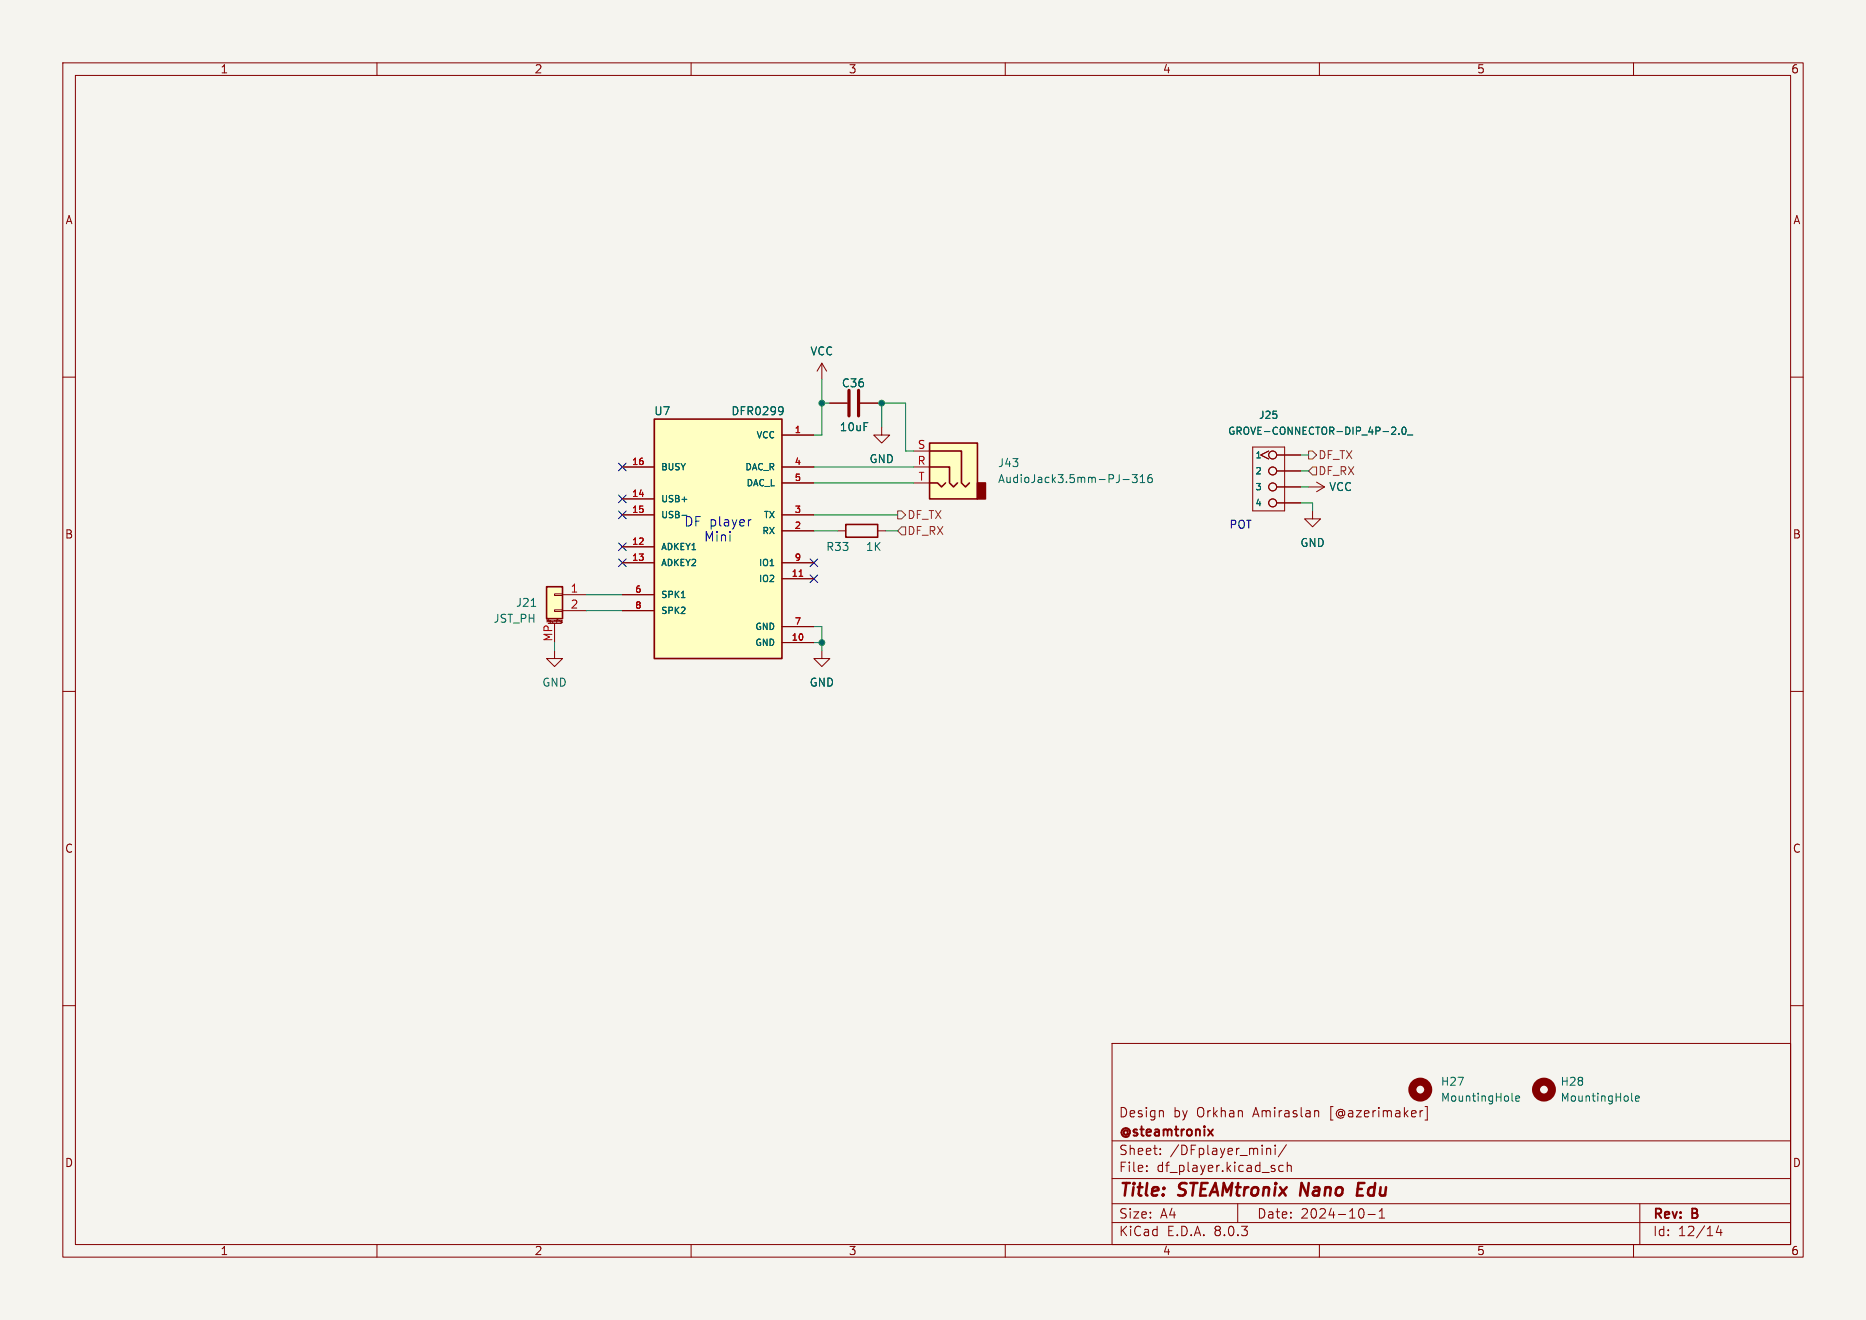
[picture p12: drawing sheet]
<svg xmlns="http://www.w3.org/2000/svg" width="297mm" height="210mm" viewBox="0 0 297 210" stroke-linecap="round" stroke-linejoin="round" font-family="sans-serif">
<defs><g id="words">
<g font-size="2.8" fill="#840000">
<text x="178" y="190.9">Title:</text>
<text x="187.7" y="190.9">STEAMtronix</text>
<text x="207.8" y="190.9">Nano</text>
<text x="217.6" y="190.9">Edu</text>
</g>
<text font-size="2.1" fill="#006464" x="108.8" y="84">DF player</text>
<text font-size="2.1" fill="#0000c2" x="112" y="86.4">Mini</text>
<g font-size="2.1" fill="#840000">
<text x="178" y="178">Design</text>
<text x="186.7" y="178">by</text>
<text x="190.5" y="178">Orkhan</text>
<text x="199.6" y="178">Amiraslan</text>
<text x="211.9" y="178">[@azerimaker]</text>
<text x="178" y="184">Sheet:</text>
<text x="178" y="181.2">@steamtronix</text>
<text x="186.2" y="184">/DFplayer_mini/</text>
<text x="178" y="186.7">File:</text>
<text x="184.1" y="186.7">df_player.kicad_sch</text>
<text x="178" y="196.9">KiCad</text>
<text x="178" y="194.1">Size:</text>
<text x="184.7" y="194.1">A4</text>
<text x="185.7" y="196.9">E.D.A.</text>
<text x="193.3" y="196.9">8.0.3</text>
<text x="200" y="194.1">Date:</text>
<text x="207" y="194.1">2024-10-1</text>
<text x="263" y="194.3">Rev:</text>
<text x="263" y="196.9">Id:</text>
<text x="267.1" y="196.9">12/14</text>
<text x="269.4" y="194.3">B</text>
</g>
<g font-size="1.8" fill="#840000">
<text x="35" y="11.9">1</text>
<text x="85" y="11.9">2</text>
<text x="135" y="11.9">3</text>
<text x="185" y="11.9">4</text>
<text x="235" y="11.9">5</text>
<text x="285" y="11.9">6</text>
<text x="10.3" y="35.9">A</text>
<text x="285.3" y="35.9">A</text>
<text x="10.3" y="85.9">B</text>
<text x="285.3" y="85.9">B</text>
<text x="10.3" y="135.9">C</text>
<text x="285.3" y="135.9">C</text>
<text x="10.3" y="185.9">D</text>
<text x="285.3" y="185.9">D</text>
<text x="35" y="199.9">1</text>
<text x="85" y="199.9">2</text>
<text x="135" y="199.9">3</text>
<text x="185" y="199.9">4</text>
<text x="235" y="199.9">5</text>
<text x="285" y="199.9">6</text>
</g>
<g font-size="1.8" fill="#006464">
<text x="128.9" y="56.7">VCC</text>
<text x="133.9" y="61.8">C36</text>
<text x="104" y="66.3">U7</text>
<text x="116.3" y="66.3">DFR0299</text>
<text x="133.6" y="68.8">10uF</text>
<text x="138.3" y="73.9">GND</text>
<text x="158.8" y="74.5">J43</text>
<text x="158.8" y="77.1">AudioJack3.5mm-PJ-316</text>
<text x="211.5" y="78.3">VCC</text>
<text x="131.4" y="87.9">R33</text>
<text x="137.7" y="87.9">1K</text>
<text x="206.9" y="87.2">GND</text>
<text x="78.5" y="99.3">JST_PH</text>
<text x="82" y="96.7">J21</text>
<text x="86.2" y="109.4">GND</text>
<text x="128.8" y="109.4">GND</text>
<text x="229.2" y="172.9">H27</text>
<text x="248.3" y="172.9">H28</text>
<text x="229.2" y="175.5">MountingHole</text>
<text x="248.3" y="175.5">MountingHole</text>
</g>
<g font-size="1.8" fill="#a90000">
<text x="146" y="71.5">S</text>
<text x="145.9" y="74">R</text>
<text x="146.1" y="76.6">T</text>
<text x="90.7" y="94.4">1</text>
<text x="90.7" y="96.9">2</text>
<text x="88" y="102.2" transform="rotate(-90 88 102.2)">MP</text>
</g>
<g font-size="1.8" fill="#725600">
<text x="209.7" y="75.8">DF_RX</text>
<text x="209.7" y="73.3">DF_TX</text>
<text x="144.3" y="82.8">DF_TX</text>
<text x="144.3" y="85.3">DF_RX</text>
</g>
<text font-size="1.8" fill="#0000c2" x="195.6" y="84.2">POT</text>
<g font-size="1.6" fill="#006464">
<text x="195.4" y="69.4">GROVE-CONNECTOR-DIP_4P-2.0_</text>
<text x="200.3" y="66.8">J25</text>
</g>
<g font-size="1.4" fill="#006464">
<text x="120.3" y="70">VCC</text>
<text x="105.2" y="75">BUSY</text>
<text x="118.5" y="75">DAC_R</text>
<text x="118.7" y="77.6">DAC_L</text>
<text x="199.7" y="73.1">1</text>
<text x="199.7" y="75.7">2</text>
<text x="105.2" y="80.1">USB+</text>
<text x="105.2" y="82.7">USB-</text>
<text x="121.4" y="82.7">TX</text>
<text x="199.7" y="78.2">3</text>
<text x="199.7" y="80.7">4</text>
<text x="105.2" y="87.7">ADKEY1</text>
<text x="121.2" y="85.2">RX</text>
<text x="105.2" y="90.3">ADKEY2</text>
<text x="105.2" y="95.4">SPK1</text>
<text x="120.7" y="92.8">IO2</text>
<text x="120.7" y="90.3">IO1</text>
<text x="105.2" y="97.9">SPK2</text>
<text x="120.1" y="100.4">GND</text>
<text x="120.1" y="103">GND</text>
</g>
<g font-size="1.4" fill="#a90000">
<text x="126.4" y="69">1</text>
<text x="100.5" y="74">16</text>
<text x="126.4" y="74">4</text>
<text x="126.4" y="76.6">5</text>
<text x="100.5" y="79.1">14</text>
<text x="100.5" y="81.7">15</text>
<text x="126.4" y="81.7">3</text>
<text x="100.5" y="86.7">12</text>
<text x="100.5" y="89.3">13</text>
<text x="126.4" y="84.2">2</text>
<text x="126.4" y="89.3">9</text>
<text x="101" y="94.4">6</text>
<text x="125.9" y="91.8">11</text>
<text x="101" y="96.9">8</text>
<text x="125.9" y="102">10</text>
<text x="126.4" y="99.4">7</text>
</g>
<text font-size=".5" fill="#840000" x="86.8" y="99.2">Mounting</text>
</g></defs>
<path d="M0 0h297v210h-297z" fill="#f5f4ef" stroke="#f5f4ef" stroke-width=".16"/>
<g fill="none" stroke="#840000" stroke-width=".16">
<path d="M10 10h277v190h-277zM12 12h273v186h-273zM60 10v2M110 10v2M160 10v2M210 10v2M260 10v2M10 60h2M130.8 57.8l-.8 1.3M130.8 57.8v2.5M130.8 57.8l.8 1.3M285 60h2"/>
<path d="M208.9 81.3v1.3h1.3l-1.3 1.2-1.3-1.2h1.3M10 110h2M285 110h2M10 160h2M285 160h2M177 166h108v32h-108zM185 176.7l.2 .2v.8M209.5 176.7h.2l.2 .2v.8M226.5 176.7l-.4 .1M226.8 176.1h.4v2.1h-.4M60 198v2M110 198v2"/>
<path d="M160 198v2M177 194.5h108M177 191.5h108M177 187.5h108M177 181.5h108M182.5 186.3v.1M182.5 185.5v.1M184.7 183.6v.1M184.7 182.8v.1M197 191.5v3M201.6 182.8l.2-.1 .4 .1v.9M203 182.2v.1"/>
<path d="M203 182.7v1M204.2 185.5l-.4-.1-.3 .3v.4l.2 .2h.5M204.7 182.1l-1.2 2M204.9 185.5l.2-.1 .4 .1v.9M204.9 184.9v1.5M210 198v2M216.7 192.3a.94 .94 0 0 1 0 1.5M217.7 193.2h1.2M219.5 193.8h.9M219.5 192.7l.5-.4v1.5M260 198v2M261 191.5v6.5"/>
<path d="M273.5 195l-.3 1.1h.9M273.9 195.6v1"/>
</g>
<path d="M207.2 188.2l-.3 2M216.1 189.2h.7M217.2 188.2h-1l-.2 2h.9" fill="none" stroke="#840000" stroke-width=".4"/>
<path d="M192.3 179.7l.8 1M193.1 179.7l-.8 1" fill="none" stroke="#840000" stroke-width=".3"/>
<g fill="none" stroke="#840000" stroke-width="1.3">
<circle cx="226.1" cy="173.4" r="1.27"/>
<circle cx="245.7" cy="173.4" r="1.27"/>
</g>
<path d="M240.7 175l.1 .2M241.3 174.8l.6-.1-.1-.3h-.4l-.1 .1v.6h.5M259.7 175l.2 .2M260.3 174.8l.6-.1v-.3h-.4l-.2 .1 .1 .6h.5" fill="none" stroke="#006464" stroke-width=".16"/>
<path d="M148 70.5h7.6v8.9h-7.6z" fill="#ffffc2"/>
<path d="M155.6 76.8h1.2v2.6h-1.2z" fill="#840000" stroke="#840000" stroke-width=".25"/>
<path d="M148 70.5h7.6v8.9h-7.6zM148 76.8h1.2l.7 .7 .6-.7M148 74.3h3.1v2.5l.7 .7 .6-.7M148 71.8h5v5l.7 .7 .6-.7" fill="none" stroke="#840000" stroke-width=".25"/>
<g fill="none" stroke="#840000" stroke-width=".16">
<path d="M132.1 64.1h2.8M136.9 64.1h2.8M140.3 67.9v1.3h1.3l-1.3 1.3-1.2-1.3h1.2M145.4 74.3h2.6M145.4 71.8h2.6M145.4 76.8h2.6M199.4 71.1h5.1v10.2h-5.1zM201.9 71.8l-1.2 .6 1.2 .6M203.2 72.4h3.8M203.2 74.9h3.8M203.2 77.5h3.8M208.3 77.5h2.5"/>
<path d="M209.5 76.7l1.3 .8M210.8 77.5l-1.3 .7M203.2 80h3.8"/>
<circle cx="202.6" cy="74.9" r=".63"/>
<circle cx="202.6" cy="72.4" r=".63"/>
<circle cx="202.6" cy="77.5" r=".63"/>
<circle cx="202.6" cy="80" r=".63"/>
</g>
<path d="M178.8 76.3h.9M180.2 75.5h.8l-.4 .5 .3 .1v.6l-.1 .1-.6-.1M181.5 76.8h.7M181.5 75.9l.3-.4v1.3M183.3 75.5a.5 .5 0 0 0-.6 .6v.4l.1 .2 .4 .1 .2-.1v-.5l-.1-.1-.4-.1-.2 .2M221.5 69.1h.7M222.1 68.1v.3M222.6 69v.1M223.2 68.1l.2-.1a.61 .61 0 0 1 .4 .5 .61 .61 0 0 1-.4 .6l-.2-.1-.1-.3zM224 69.2h.9" fill="none" stroke="#006464" stroke-width=".16"/>
<path d="M135.1 62.1v4.1M136.7 62.1v4.1" fill="none" stroke="#840000" stroke-width=".51"/>
<path d="M104.1 66.7h20.4v38.1h-20.4z" fill="#ffffc2"/>
<path d="M104.1 66.7h20.4v38.1h-20.4z" fill="none" stroke="#840000" stroke-width=".25"/>
<g fill="none" stroke="#840000" stroke-width=".16">
<path d="M99.1 79.4h5M99.1 74.3h5M124.5 69.2h5M124.5 74.3h5M124.5 76.8h5M99.1 87h5M99.1 89.5h5M99.1 81.9h5M99.1 94.6h5M99.1 97.2h5M124.5 92.1h5M124.5 89.5h5"/>
<path d="M124.5 81.9h5M124.5 84.5h5M124.5 99.7h5M88.3 103.5v1.3h1.2l-1.2 1.2-1.3-1.2h1.3M124.5 102.2h5"/>
</g>
<path d="M127.2 91.7h.6" fill="none" stroke="#a90000" stroke-width=".16"/>
<path d="M124.4 64.7l.2 .1a1.03 1.03 0 0 1-.2 1.1M124.6 65.3l-.2 .2M108.4 95.1h.6" fill="none" stroke="#006464" stroke-width=".16"/>
<path d="M87 93.3h2.5v5.1h-2.5z" fill="#ffffc2"/>
<g fill="none" stroke="#840000" stroke-width=".16">
<path d="M99.1 79.4h5M99.1 74.3h5M124.5 69.2h5M124.5 74.3h5M124.5 76.8h5M132.1 64.1h2.8M136.9 64.1h2.8M201.9 71.8l-1.2 .6 1.2 .6M203.2 72.4h3.8M203.2 74.9h3.8M203.2 77.5h3.8M87.1 99v-.4l.1 .3 .1-.3v.4"/>
<path d="M87.2 99.2h2.1M88.3 97h1.2v.3h-1.2zM88.3 94.5h1.2v.2h-1.2zM88.3 99.2v3M88.5 98.6v.3M88.8 98.6h.1M89.3 98.9v-.2h.2v.3l-.2 .1M89.3 98.9h.1M89.3 98.9l.2 .1M89.5 94.6h3.8M89.5 97.2h3.8M99.1 94.6h5"/>
<path d="M99.1 97.2h5M99.1 87h5M99.1 89.5h5M99.1 81.9h5M124.5 84.5h5M124.5 92.1h5M124.5 89.5h5M124.5 81.9h5M124.5 99.7h5M133.3 84.5h1.3M139.7 84.5h1.3M203.2 80h3.8"/>
<path d="M124.5 102.2h5M130.8 103.5v1.3h1.3l-1.3 1.2-1.3-1.2h1.3"/>
<circle cx="202.6" cy="74.9" r=".63"/>
<circle cx="202.6" cy="72.4" r=".63"/>
<circle cx="202.6" cy="77.5" r=".63"/>
<circle cx="202.6" cy="80" r=".63"/>
</g>
<path d="M87 93.3h2.5v5.1h-2.5zM134.6 83.4h5.1v2.1h-5.1z" fill="none" stroke="#840000" stroke-width=".25"/>
<path d="M124.4 64.7l.2 .1a1.03 1.03 0 0 1-.2 1.1M124.6 65.3l-.2 .2M221.5 69.1h.7M222.1 68.1v.3M222.6 69v.1M223.2 68.1l.2-.1a.61 .61 0 0 1 .4 .5 .61 .61 0 0 1-.4 .6l-.2-.1-.1-.3zM224 69.2h.9M84.5 96.5h.8M108.4 95.1h.6" fill="none" stroke="#006464" stroke-width=".16"/>
<path d="M208.3 71.8h.6l.6 .6-.6 .6h-.6zM208.9 74.3h.6v1.3h-.6l-.6-.7zM142.9 81.3h.6l.6 .6-.6 .7h-.6zM143.5 83.8h.6v1.3h-.6l-.6-.6z" fill="none" stroke="#725600" stroke-width=".16"/>
<path d="M119.5 82.7l-.2 .1" fill="none" stroke="#0000c2" stroke-width=".16"/>
<g fill="none" stroke="#009600" stroke-width=".16">
<path d="M129.5 76.8h15.9M129.5 74.3h15.9M130.8 60.3v8.9h-1.3M130.8 64.1h1.3M139.7 64.1h4.4v7.7h1.3M140.3 64.1v3.8M207 72.4h1.3M207 74.9h1.3M207 77.5h1.3M93.3 97.2h5.8M93.3 94.6h5.8M129.5 81.9h13.4"/>
<path d="M129.5 84.5h3.8M129.5 99.7h1.3v3.8M141 84.5h1.9M207 80h1.9v1.3M88.3 102.2v1.3M129.5 102.2h1.3"/>
</g>
<g fill="none" stroke="#000084" stroke-width=".16">
<path d="M98.5 73.7l1.2 1.2M98.5 78.8l1.2 1.2M99.7 73.7l-1.2 1.2M99.7 78.8l-1.2 1.2M98.5 88.9l1.2 1.2M98.5 86.4l1.2 1.2M98.5 81.3l1.2 1.2M99.7 88.9l-1.2 1.2M99.7 86.4l-1.2 1.2M99.7 81.3l-1.2 1.2M128.9 91.5l1.2 1.2M128.9 88.9l1.2 1.2"/>
<path d="M130.1 91.5l-1.2 1.2M130.1 88.9l-1.2 1.2"/>
</g>
<path d="M127.2 91.7h.6" fill="none" stroke="#a90000" stroke-width=".16"/>
<g fill="#009600" stroke="#009600" stroke-width=".16">
<circle cx="130.8" cy="64.1" r=".46"/>
<circle cx="140.3" cy="64.1" r=".46"/>
<circle cx="130.8" cy="102.2" r=".46"/>
</g>
<use href="#words"/>
</svg>
